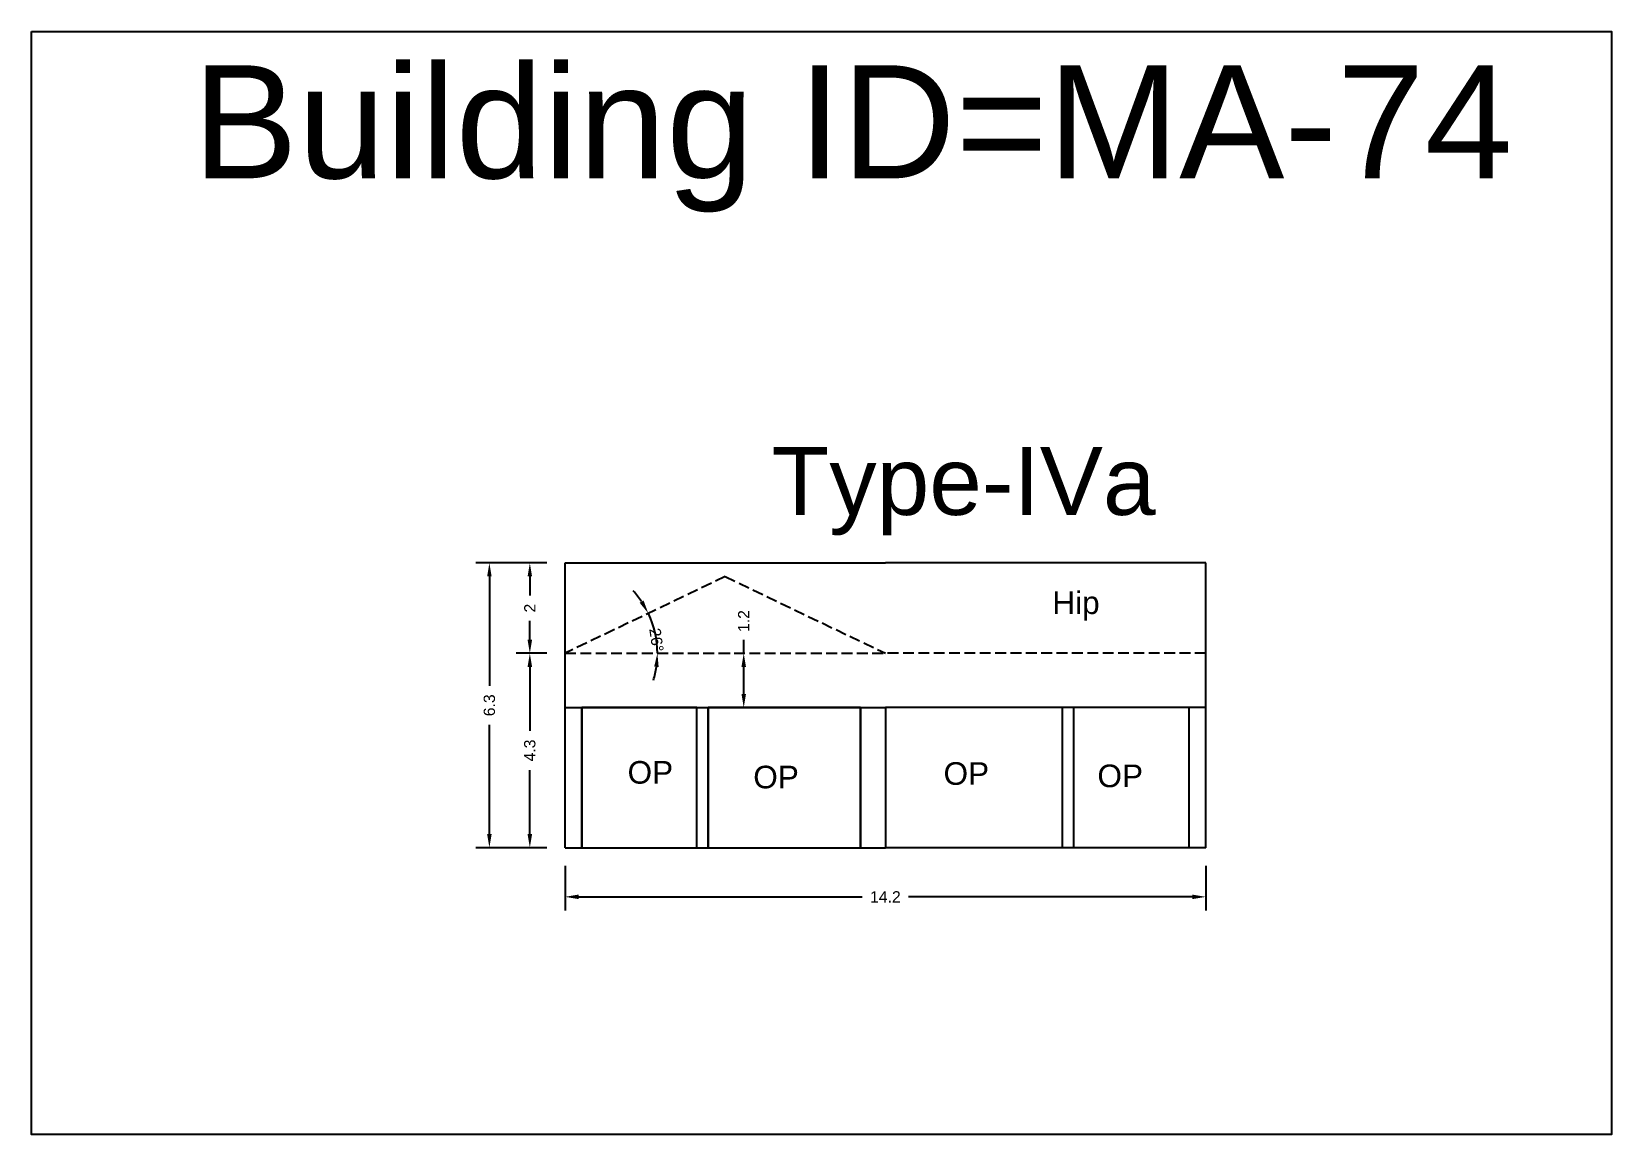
# Model space of a CAD drawing. Header units: metres. Extents: x 3416649 to 3417100, y -6712966 to -6712690.
# Drawn here: x 3416779.34 to 3416814.31, y -6712965.67 to -6712941.28 of the extents above; entities that cross this region are included whole.
import ezdxf

# ---------------------------------------------------------------- set-up
doc = ezdxf.new("R2010")
doc.units = ezdxf.units.M
doc.linetypes.add('ACAD_ISO02W100', pattern=[15, 12, -3])
doc.layers.add('Dotted', color=7, linetype='ACAD_ISO02W100', plot=False)
doc.styles.get("Standard").update_dxf_attribs({"font": 'arial.ttf'})
doc.dimstyles.new('ISO-25', dxfattribs={"dimtxt": 0.25, "dimasz": 0.3, "dimexe": 0.3, "dimexo": 0.4, "dimgap": 0.2, "dimtad": 0, "dimdec": 1, "dimdsep": 46, "dimtxsty": 'Standard', "dimcen": 2.5, "dimadec": 0, "dimazin": 0, "dimtfac": 1, "dimtdec": 1, "dimtmove": 0, "dimatfit": 3, "dimfxl": 1, "dimarcsym": 0})

# ---------------------------------------------------------------- blocks, each defined once
blk = doc.blocks.new('*D613')
at = {"color": 0, "lineweight": -2, "transparency": 16777216}
for start, end in [(34.0347, 42.4495), (0, 25.62), (343.1705, 351.5853)]:
    blk.add_arc((3416791.148, -6712955.031), 2.045, start, end, dxfattribs=at)
at = {"color": 0, "transparency": 16777216}
for points in [[(3416792.886, -6712953.862), (3416792.799, -6712953.912), (3416792.991, -6712954.147)], [(3416793.121, -6712955.327), (3416793.22, -6712955.334), (3416793.192, -6712955.031)]]:
    blk.add_solid(points, dxfattribs=at)
at = {"layer": 'Defpoints', "color": 0, "transparency": 16777216}
for p in [(3416794.693, -6712953.331), (3416793.102, -6712954.431), (3416791.148, -6712955.031), (3416791.148, -6712955.031), (3416798.238, -6712955.031)]:
    blk.add_point(p, dxfattribs=at)
at = {"color": 0, "transparency": 16777216, "insert": (3416793.171, -6712954.736), "char_height": 0.25, "attachment_point": 5, "rotation": 278.3144}
blk.add_mtext('26°', dxfattribs=at)
blk = doc.blocks.new('*D614')
at = {"color": 0, "lineweight": -2, "transparency": 16777216}
for p, q in [((3416790.748, -6712955.031), (3416790.069, -6712955.031)), ((3416790.369, -6712955.331), (3416790.369, -6712956.749)), ((3416790.369, -6712959.031), (3416790.369, -6712957.614)), ((3416790.748, -6712959.331), (3416790.069, -6712959.331))]:
    blk.add_line(p, q, dxfattribs=at)
at = {"color": 0, "transparency": 16777216}
for points in [[(3416790.319, -6712955.331), (3416790.419, -6712955.331), (3416790.369, -6712955.031)], [(3416790.319, -6712959.031), (3416790.419, -6712959.031), (3416790.369, -6712959.331)]]:
    blk.add_solid(points, dxfattribs=at)
at = {"layer": 'Defpoints', "color": 0, "transparency": 16777216}
for p in [(3416790.369, -6712955.031), (3416791.148, -6712955.031), (3416791.148, -6712959.331)]:
    blk.add_point(p, dxfattribs=at)
at = {"color": 0, "transparency": 16777216, "insert": (3416790.369, -6712957.181), "char_height": 0.25, "attachment_point": 5, "rotation": 90}
blk.add_mtext('4.3', dxfattribs=at)
blk = doc.blocks.new('*D615')
at = {"color": 0, "lineweight": -2, "transparency": 16777216}
for p, q in [((3416795.103, -6712955.031), (3416795.103, -6712954.731)), ((3416794.767, -6712955.031), (3416794.803, -6712955.031)), ((3416795.103, -6712955.931), (3416795.103, -6712955.331)), ((3416794.767, -6712956.231), (3416794.803, -6712956.231))]:
    blk.add_line(p, q, dxfattribs=at)
at = {"color": 0, "transparency": 16777216}
for points in [[(3416795.053, -6712955.331), (3416795.153, -6712955.331), (3416795.103, -6712955.031)], [(3416795.053, -6712955.931), (3416795.153, -6712955.931), (3416795.103, -6712956.231)]]:
    blk.add_solid(points, dxfattribs=at)
at = {"layer": 'Defpoints', "color": 0, "transparency": 16777216}
for p in [(3416795.103, -6712955.031), (3416795.167, -6712955.031), (3416795.167, -6712956.231)]:
    blk.add_point(p, dxfattribs=at)
at = {"color": 0, "transparency": 16777216, "insert": (3416795.103, -6712954.317), "char_height": 0.25, "attachment_point": 5, "rotation": 90}
blk.add_mtext('1.2', dxfattribs=at)
blk = doc.blocks.new('*D616')
at = {"color": 0, "lineweight": -2, "transparency": 16777216}
for p, q in [((3416790.748, -6712953.031), (3416790.069, -6712953.031)), ((3416790.369, -6712953.331), (3416790.369, -6712953.749)), ((3416790.369, -6712954.731), (3416790.369, -6712954.314)), ((3416790.748, -6712955.031), (3416790.069, -6712955.031))]:
    blk.add_line(p, q, dxfattribs=at)
at = {"color": 0, "transparency": 16777216}
for points in [[(3416790.319, -6712953.331), (3416790.419, -6712953.331), (3416790.369, -6712953.031)], [(3416790.319, -6712954.731), (3416790.419, -6712954.731), (3416790.369, -6712955.031)]]:
    blk.add_solid(points, dxfattribs=at)
at = {"layer": 'Defpoints', "color": 0, "transparency": 16777216}
for p in [(3416790.369, -6712953.031), (3416791.148, -6712953.031), (3416791.148, -6712955.031)]:
    blk.add_point(p, dxfattribs=at)
at = {"color": 0, "transparency": 16777216, "insert": (3416790.369, -6712954.031), "char_height": 0.25, "attachment_point": 5, "rotation": 90}
blk.add_mtext('2', dxfattribs=at)
blk = doc.blocks.new('*D617')
at = {"color": 0, "lineweight": -2, "transparency": 16777216}
for p, q in [((3416791.148, -6712959.731), (3416791.148, -6712960.719)), ((3416805.328, -6712959.731), (3416805.328, -6712960.719)), ((3416791.448, -6712960.419), (3416797.726, -6712960.419)), ((3416805.028, -6712960.419), (3416798.75, -6712960.419))]:
    blk.add_line(p, q, dxfattribs=at)
at = {"color": 0, "transparency": 16777216}
for points in [[(3416791.448, -6712960.369), (3416791.448, -6712960.469), (3416791.148, -6712960.419)], [(3416805.028, -6712960.369), (3416805.028, -6712960.469), (3416805.328, -6712960.419)]]:
    blk.add_solid(points, dxfattribs=at)
at = {"layer": 'Defpoints', "color": 0, "transparency": 16777216}
for p in [(3416791.148, -6712959.331), (3416805.328, -6712959.331), (3416805.328, -6712960.419)]:
    blk.add_point(p, dxfattribs=at)
at = {"color": 0, "transparency": 16777216, "insert": (3416798.238, -6712960.419), "char_height": 0.25, "attachment_point": 5}
blk.add_mtext('14.2', dxfattribs=at)
blk = doc.blocks.new('*D618')
at = {"color": 0, "lineweight": -2, "transparency": 16777216}
for p, q in [((3416790.748, -6712953.031), (3416789.174, -6712953.031)), ((3416789.474, -6712953.331), (3416789.474, -6712955.753)), ((3416789.474, -6712959.031), (3416789.474, -6712956.61)), ((3416790.748, -6712959.331), (3416789.174, -6712959.331))]:
    blk.add_line(p, q, dxfattribs=at)
at = {"color": 0, "transparency": 16777216}
for points in [[(3416789.424, -6712953.331), (3416789.524, -6712953.331), (3416789.474, -6712953.031)], [(3416789.424, -6712959.031), (3416789.524, -6712959.031), (3416789.474, -6712959.331)]]:
    blk.add_solid(points, dxfattribs=at)
at = {"layer": 'Defpoints', "color": 0, "transparency": 16777216}
for p in [(3416789.474, -6712953.031), (3416791.148, -6712953.031), (3416791.148, -6712959.331)]:
    blk.add_point(p, dxfattribs=at)
at = {"color": 0, "transparency": 16777216, "insert": (3416789.474, -6712956.181), "char_height": 0.25, "attachment_point": 5, "rotation": 90}
blk.add_mtext('6.3', dxfattribs=at)

msp = doc.modelspace()

# ---------------------------------------------------------------- linework, layer by layer
for points in [[(3416779.342, -6712941.276), (3416814.306, -6712941.276), (3416814.306, -6712965.674), (3416779.342, -6712965.674)], [(3416794.068, -6712956.231), (3416791.518, -6712956.231), (3416791.518, -6712959.331), (3416794.068, -6712959.331)], [(3416797.688, -6712956.231), (3416794.318, -6712956.231), (3416794.318, -6712959.331), (3416797.688, -6712959.331)]]:
    msp.add_lwpolyline(points, close=True)
for points in [[(3416791.148, -6712959.331), (3416791.148, -6712953.031)], [(3416791.148, -6712953.031), (3416798.238, -6712953.031)], [(3416805.328, -6712953.031), (3416798.238, -6712953.031)], [(3416805.328, -6712959.331), (3416805.328, -6712953.031)], [(3416791.148, -6712956.231), (3416798.238, -6712956.231)], [(3416791.518, -6712959.331), (3416791.518, -6712956.231)], [(3416794.068, -6712959.331), (3416794.068, -6712956.231)], [(3416794.318, -6712959.331), (3416794.318, -6712956.231)], [(3416797.688, -6712956.231), (3416797.688, -6712959.331)], [(3416805.328, -6712956.231), (3416798.238, -6712956.231)], [(3416798.238, -6712956.231), (3416798.238, -6712959.331)], [(3416798.238, -6712956.231), (3416798.238, -6712959.331)], [(3416802.158, -6712959.331), (3416802.158, -6712956.231)], [(3416802.408, -6712959.331), (3416802.408, -6712956.231)], [(3416804.958, -6712959.331), (3416804.958, -6712956.231)], [(3416791.148, -6712959.331), (3416798.238, -6712959.331)], [(3416805.328, -6712959.331), (3416798.238, -6712959.331)]]:
    msp.add_lwpolyline(points)
at = {"layer": 'Dotted', "ltscale": 0.02}
for points in [[(3416794.693, -6712953.331), (3416791.148, -6712955.031)], [(3416794.693, -6712953.331), (3416798.238, -6712955.031)], [(3416791.148, -6712955.031), (3416798.238, -6712955.031)], [(3416805.328, -6712955.031), (3416798.238, -6712955.031)]]:
    msp.add_lwpolyline(points, dxfattribs=at)

# ---------------------------------------------------------------- texts
at = {"attachment_point": 1}
for s, width, heights, insert, char_height in [('Building ID=MA-74', 67.86454, [0.517], (3416782.905, -6712942.021), 2.5), ('Type-IVa ', 9.99112, [0.517], (3416795.717, -6712950.469), 1.5), ('Hip', 1.17554, [0], (3416801.932, -6712953.661), 0.5), ('OP', 1.17554, [0], (3416792.532, -6712957.414), 0.5), ('OP', 1.17554, [0], (3416795.314, -6712957.518), 0.5), ('OP', 1.17554, [0], (3416799.525, -6712957.44), 0.5), ('OP', 1.17554, [0], (3416802.931, -6712957.492), 0.5)]:
    msp.add_mtext_dynamic_manual_height_columns(s, width=width, gutter_width=12.5, heights=heights, dxfattribs=dict(at, insert=insert, char_height=char_height))

# ---------------------------------------------------------------- dimensions: what is measured, and where the dimension line sits
for base, p1, p2, picture, middle in [((3416789.474, -6712953.031), (3416791.148, -6712959.331), (3416791.148, -6712953.031), '*D618', (3416789.474, -6712956.181)), ((3416790.369, -6712953.031), (3416791.148, -6712955.031), (3416791.148, -6712953.031), '*D616', (3416790.369, -6712954.031)), ((3416795.103, -6712955.031), (3416795.167, -6712956.231), (3416795.167, -6712955.031), '*D615', (3416795.103, -6712954.317)), ((3416790.369, -6712955.031), (3416791.148, -6712959.331), (3416791.148, -6712955.031), '*D614', (3416790.369, -6712957.181))]:
    dim = msp.add_linear_dim(base=base, p1=p1, p2=p2, angle=90, dimstyle='ISO-25')
    dim.commit()
    dim.dimension.update_dxf_attribs({"geometry": picture, "text_midpoint": middle})
dim = msp.add_angular_dim_2l(base=(3416793.102, -6712954.431), line1=((3416791.148, -6712955.031), (3416798.238, -6712955.031)), line2=((3416794.693, -6712953.331), (3416791.148, -6712955.031)), dimstyle='ISO-25')
dim.commit()
dim.dimension.update_dxf_attribs({"geometry": '*D613', "text_midpoint": (3416793.171, -6712954.736), "dimtype": 162})
dim = msp.add_linear_dim(base=(3416805.328, -6712960.419), p1=(3416791.148, -6712959.331), p2=(3416805.328, -6712959.331), dimstyle='ISO-25')
dim.commit()
dim.dimension.update_dxf_attribs({"geometry": '*D617', "text_midpoint": (3416798.238, -6712960.419)})

doc.saveas('drawing.dxf')
